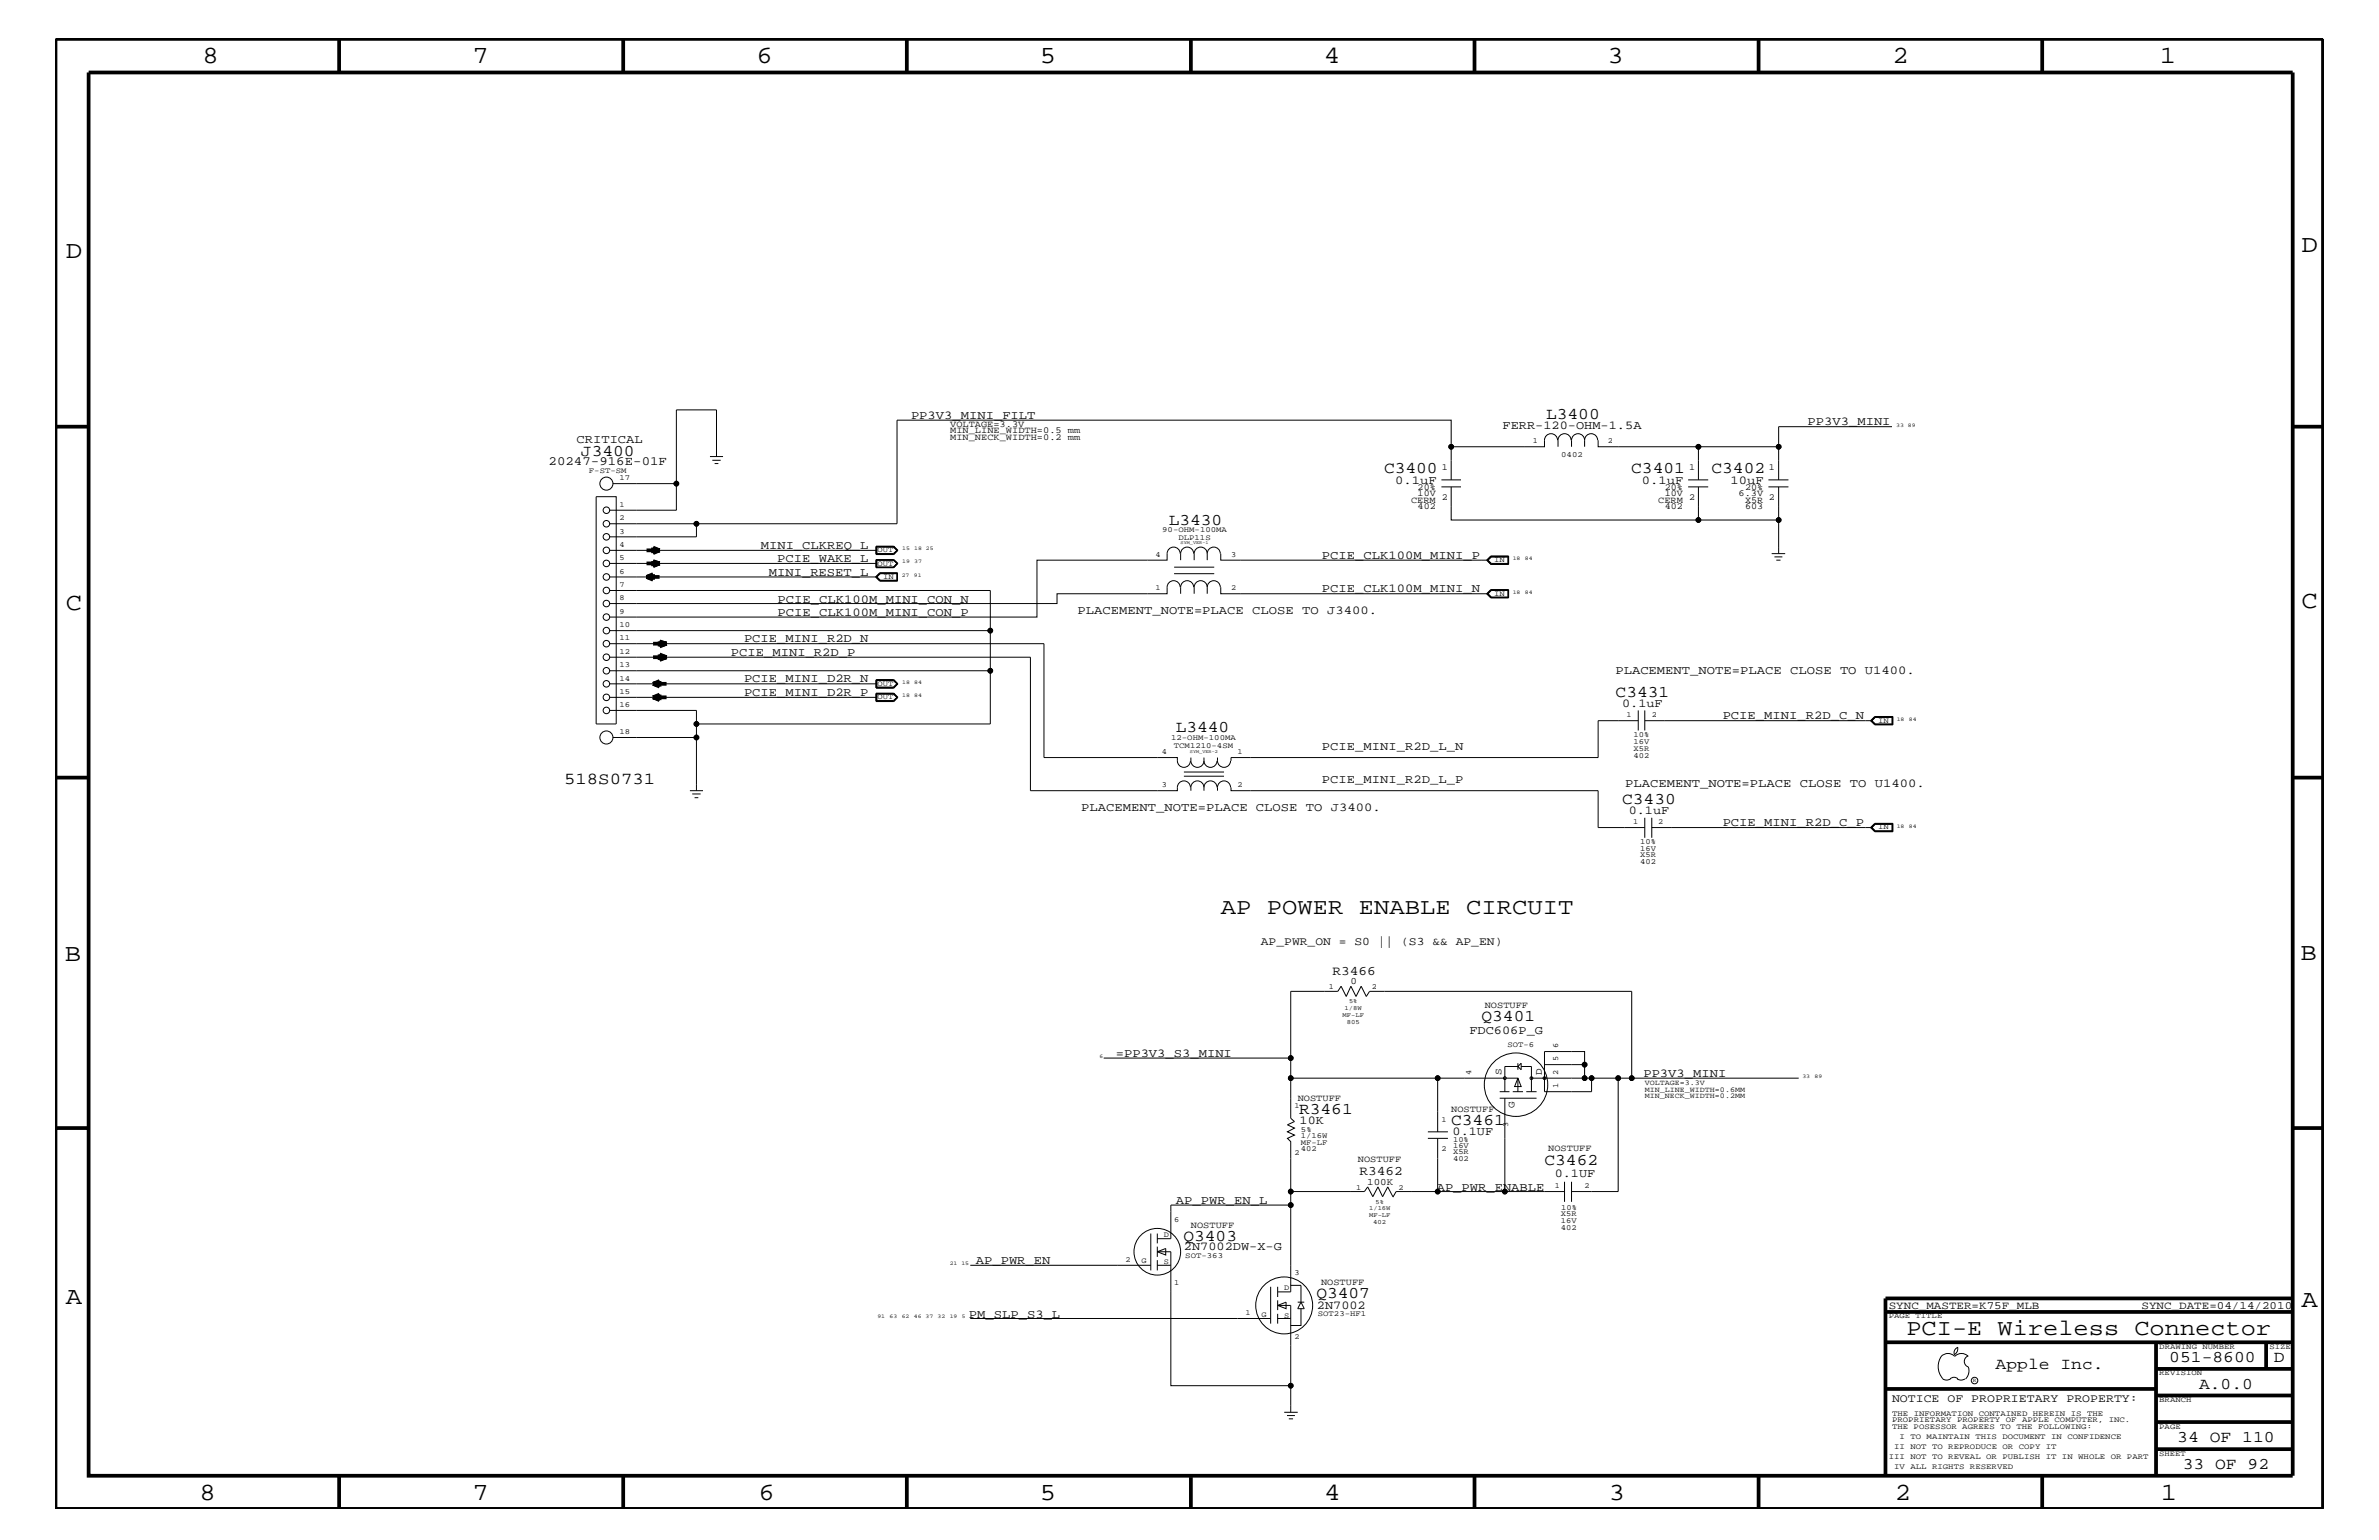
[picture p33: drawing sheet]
<svg xmlns="http://www.w3.org/2000/svg" width="432mm" height="279mm" viewBox="0 0 432 279" stroke-linecap="round" stroke-linejoin="round" font-family="sans-serif">
<defs><g id="words">
<g font-size="4.5">
<text x="36.7" y="11.5">8</text>
<text x="85.8" y="11.5">7</text>
<text x="137.3" y="11.5">6</text>
<text x="188.7" y="11.5">5</text>
<text x="240.3" y="11.5">4</text>
<text x="291.8" y="11.5">3</text>
<text x="343.5" y="11.5">2</text>
<text x="392" y="11.5">1</text>
<text x="11.9" y="46.8">D</text>
<text x="417.7" y="45.7">D</text>
<text x="11.9" y="110.6">C</text>
<text x="417.7" y="110.3">C</text>
<text x="11.8" y="174.3">B</text>
<text x="417.6" y="174.2">B</text>
<text x="11.9" y="236.7">A</text>
<text x="417.7" y="237.1">A</text>
<text x="36.2" y="272.1">8</text>
<text x="85.8" y="272.1">7</text>
<text x="137.7" y="272.1">6</text>
<text x="188.7" y="272.1">5</text>
<text x="240.4" y="272.1">4</text>
<text x="292" y="272.1">3</text>
<text x="343.9" y="272.1">2</text>
<text x="392.2" y="272.1">1</text>
</g>
<g font-size="4.1">
<text x="221.6" y="165.9">AP POWER ENABLE CIRCUIT</text>
<text x="346" y="242.3">PCI-E Wireless Connector</text>
</g>
<g font-size="3">
<text x="280.6" y="76.1">L3400</text>
<text x="105.5" y="82.7">J3400</text>
<text x="251.2" y="85.9">C3400</text>
<text x="296.1" y="85.9">C3401</text>
<text x="310.6" y="85.9">C3402</text>
<text x="212.1" y="95.2">L3430</text>
<text x="293.2" y="126.5">C3431</text>
<text x="213.4" y="132.8">L3440</text>
<text x="102.4" y="142.3">518S0731</text>
<text x="294.4" y="145.9">C3430</text>
<text x="268.9" y="185.3">Q3401</text>
<text x="235.8" y="202.1">R3461</text>
<text x="263.4" y="204.1">C3461</text>
<text x="280.3" y="211.4">C3462</text>
<text x="214.8" y="225.2">Q3403</text>
<text x="238.9" y="235.6">Q3407</text>
<text x="362.2" y="248.4">Apple Inc.</text>
<text x="393.7" y="247.1">051-8600</text>
<text x="399.2" y="252">A.0.0</text>
<text x="412.7" y="247.1">D</text>
<text x="395.2" y="261.6">34 OF 110</text>
<text x="396.2" y="266.6">33 OF 92</text>
</g>
<g font-size="2.4">
<text x="241.9" y="176.8">R3466</text>
<text x="246.8" y="213.2">R3462</text>
</g>
<text font-size="2.3" x="99.6" y="84.4">20247-916E-01F</text>
<g font-size="2.2">
<text x="165.4" y="76">PP3V3_MINI_FILT</text>
<text x="272.7" y="77.8">FERR-120-OHM-1.5A</text>
<text x="328.1" y="77.2">PP3V3_MINI</text>
<text x="104.6" y="80.5">CRITICAL</text>
<text x="253.2" y="87.7">0.1uF</text>
<text x="298" y="87.7">0.1uF</text>
<text x="314.1" y="87.7">10uF</text>
<text x="138.1" y="99.6">MINI_CLKREQ_L</text>
<text x="239.9" y="101.4">PCIE_CLK100M_MINI_P</text>
<text x="139.5" y="104.4">MINI_RESET_L</text>
<text x="141.1" y="102.1">PCIE_WAKE_L</text>
<text x="239.9" y="107.5">PCIE_CLK100M_MINI_N</text>
<text x="141.1" y="111.7">PCIE_CLK100M_MINI_CON_P</text>
<text x="141.1" y="109.3">PCIE_CLK100M_MINI_CON_N</text>
<text x="195.6" y="111.4">PLACEMENT_NOTE=PLACE CLOSE TO J3400.</text>
<text x="132.7" y="119">PCIE_MINI_R2D_P</text>
<text x="135" y="116.5">PCIE_MINI_R2D_N</text>
<text x="135" y="123.8">PCIE_MINI_D2R_N</text>
<text x="293.2" y="122.3">PLACEMENT_NOTE=PLACE CLOSE TO U1400.</text>
<text x="135" y="126.3">PCIE_MINI_D2R_P</text>
<text x="294.4" y="128.3">0.1uF</text>
<text x="312.7" y="130.5">PCIE_MINI_R2D_C_N</text>
<text x="239.9" y="136">PCIE_MINI_R2D_L_N</text>
<text x="239.9" y="142">PCIE_MINI_R2D_L_P</text>
<text x="295" y="142.9">PLACEMENT_NOTE=PLACE CLOSE TO U1400.</text>
<text x="196.3" y="147.1">PLACEMENT_NOTE=PLACE CLOSE TO J3400.</text>
<text x="295.6" y="147.7">0.1uF</text>
<text x="312.7" y="149.9">PCIE_MINI_R2D_C_P</text>
<text x="202.5" y="191.7">=PP3V3_S3_MINI</text>
<text x="266.7" y="187.6">FDC606P_G</text>
<text x="298.3" y="195.4">PP3V3_MINI</text>
<text x="235.9" y="204">10K</text>
<text x="263.7" y="205.9">0.1UF</text>
<text x="282.2" y="213.6">0.1UF</text>
<text x="213.4" y="218.4">AP_PWR_EN_L</text>
<text x="260.8" y="216">AP_PWR_ENABLE</text>
<text x="214.9" y="226.9">2N7002DW-X-G</text>
<text x="177.1" y="229.3">AP_PWR_EN</text>
<text x="175.9" y="239">PM_SLP_S3_L</text>
<text x="239" y="237.4">2N7002</text>
</g>
<g font-size="2.1">
<text x="228.9" y="171.4">AP_PWR_ON = S0 || (S3 &amp;&amp; AP_EN)</text>
<text x="343.4" y="254.4">NOTICE OF PROPRIETARY PROPERTY:</text>
</g>
<g font-size="2">
<text x="342.8" y="237.4">SYNC_MASTER=K75F_MLB</text>
<text x="388.7" y="237.4">SYNC_DATE=04/14/2010</text>
</g>
<g font-size="1.8">
<text x="245.1" y="178.5">0</text>
<text x="272.5" y="195" transform="rotate(-90 272.5 195)">S</text>
<text x="279.8" y="195" transform="rotate(-90 279.8 195)">D</text>
<text x="274.9" y="201" transform="rotate(-90 274.9 201)">G</text>
<text x="248.2" y="214.9">100K</text>
</g>
<g font-size="1.7">
<text x="172.5" y="77.4">VOLTAGE=3.3V</text>
<text x="172.5" y="78.6">MIN_LINE_WIDTH=0.5 mm</text>
<text x="172.5" y="79.9">MIN_NECK_WIDTH=0.2 mm</text>
<text x="257.3" y="88.9">20%</text>
<text x="261.7" y="85.3">1</text>
<text x="302.2" y="88.9">20%</text>
<text x="306.6" y="85.3">1</text>
<text x="316.7" y="88.9">20%</text>
<text x="321.1" y="85.3">1</text>
<text x="256.1" y="91.2">CERM</text>
<text x="257.3" y="92.4">402</text>
<text x="257.3" y="90">10V</text>
<text x="261.7" y="90.7">2</text>
<text x="301" y="91.2">CERM</text>
<text x="302.2" y="90">10V</text>
<text x="302.2" y="92.4">402</text>
<text x="306.6" y="90.7">2</text>
<text x="315.6" y="90">6.3V</text>
<text x="316.7" y="91.2">X5R</text>
<text x="316.7" y="92.4">603</text>
<text x="321.1" y="90.7">2</text>
<text x="269.5" y="182.9">NOSTUFF</text>
<text x="235.5" y="199.8">NOSTUFF</text>
<text x="263.4" y="201.7">NOSTUFF</text>
<text x="281" y="208.9">NOSTUFF</text>
<text x="246.5" y="210.8">NOSTUFF</text>
<text x="216.2" y="222.9">NOSTUFF</text>
<text x="239.8" y="233.2">NOSTUFF</text>
</g>
<g font-size="1.4">
<text x="278.2" y="80.5">1</text>
<text x="283.4" y="83">0402</text>
<text x="291.8" y="80.5">2</text>
<text x="106.9" y="85.8">F-ST-SM</text>
<text x="112.4" y="87.1">17</text>
<text x="112.4" y="94.3">2</text>
<text x="112.4" y="92">1</text>
<text x="112.4" y="101.6">5</text>
<text x="112.4" y="99.3">4</text>
<text x="112.4" y="96.8">3</text>
<text x="159.3" y="100.2">OUT</text>
<text x="209.7" y="101">4</text>
<text x="210.9" y="96.5">90-OHM-100MA</text>
<text x="213.9" y="97.9">DLP11S</text>
<text x="223.4" y="101">3</text>
<text x="112.4" y="106.5">7</text>
<text x="112.4" y="104.1">6</text>
<text x="159.3" y="102.6">OUT</text>
<text x="160.3" y="105">IN</text>
<text x="209.7" y="107.1">1</text>
<text x="223.4" y="107.1">2</text>
<text x="271.2" y="102.1">IN</text>
<text x="112.4" y="111.4">9</text>
<text x="112.4" y="108.9">8</text>
<text x="112.4" y="113.7">10</text>
<text x="271.2" y="108.1">IN</text>
<text x="112.4" y="118.6">12</text>
<text x="112.4" y="116.2">11</text>
<text x="112.4" y="125.9">15</text>
<text x="112.4" y="123.5">14</text>
<text x="112.4" y="121">13</text>
<text x="159.3" y="124.4">OUT</text>
<text x="112.4" y="128.3">16</text>
<text x="159.3" y="126.9">OUT</text>
<text x="295.2" y="130.2">1</text>
<text x="299.8" y="130.2">2</text>
<text x="340.9" y="131.1">IN</text>
<text x="112.4" y="133.2">18</text>
<text x="210.9" y="136.8">4</text>
<text x="212.6" y="134.2">12-OHM-100MA</text>
<text x="213.1" y="135.7">TCM1210-4SM</text>
<text x="224.6" y="136.8">1</text>
<text x="296.5" y="137.4">402</text>
<text x="296.5" y="136.2">X5R</text>
<text x="296.5" y="133.8">10%</text>
<text x="296.5" y="135">16V</text>
<text x="210.9" y="142.9">3</text>
<text x="224.6" y="142.9">2</text>
<text x="296.4" y="149.5">1</text>
<text x="301" y="149.5">2</text>
<text x="297.7" y="154.4">16V</text>
<text x="297.7" y="155.6">X5R</text>
<text x="297.7" y="153.2">10%</text>
<text x="340.9" y="150.5">IN</text>
<text x="297.7" y="156.8">402</text>
<text x="241.2" y="179.5">1</text>
<text x="249" y="179.5">2</text>
<text x="273.6" y="189.9">SOT-6</text>
<text x="282.8" y="190.2" transform="rotate(-90 282.8 190.2)">6</text>
<text x="267" y="195" transform="rotate(-90 267 195)">4</text>
<text x="282.8" y="197.4" transform="rotate(-90 282.8 197.4)">1</text>
<text x="282.8" y="195" transform="rotate(-90 282.8 195)">2</text>
<text x="282.8" y="192.6" transform="rotate(-90 282.8 192.6)">5</text>
<text x="298.5" y="196.8">VOLTAGE=3.3V</text>
<text x="234.9" y="201">1</text>
<text x="261.6" y="203.5">1</text>
<text x="298.5" y="199.2">MIN_NECK_WIDTH=0.2MM</text>
<text x="298.5" y="198.1">MIN_LINE_WIDTH=0.6MM</text>
<text x="234.9" y="209.6">2</text>
<text x="236.1" y="205.3">5%</text>
<text x="236.1" y="207.7">MF-LF</text>
<text x="236.1" y="208.9">402</text>
<text x="236.1" y="206.5">1/16W</text>
<text x="261.6" y="208.9">2</text>
<text x="263.7" y="207.1">10%</text>
<text x="263.7" y="208.2">16V</text>
<text x="263.7" y="209.4">X5R</text>
<text x="273.7" y="204.4" transform="rotate(-90 273.7 204.4)">3</text>
<text x="246.1" y="215.8">1</text>
<text x="253.8" y="215.8">2</text>
<text x="263.7" y="210.7">402</text>
<text x="282.2" y="215.6">1</text>
<text x="287.6" y="215.6">2</text>
<text x="213.1" y="221.7">6</text>
<text x="283.3" y="221.9">16V</text>
<text x="283.3" y="220.7">X5R</text>
<text x="283.4" y="219.5">10%</text>
<text x="211.2" y="224.5">D</text>
<text x="283.3" y="223.1">402</text>
<text x="204.3" y="229">2</text>
<text x="207.2" y="229.2">G</text>
<text x="211.2" y="229.3">S</text>
<text x="213.1" y="233.2">1</text>
<text x="215.1" y="228.2">SOT-363</text>
<text x="234.9" y="231.3">3</text>
<text x="226.1" y="238.6">1</text>
<text x="228.9" y="238.9">G</text>
<text x="233.1" y="239">S</text>
<text x="233.1" y="234.1">D</text>
<text x="239.2" y="238.8">SOT23-HF1</text>
<text x="342.8" y="239.2">PAGE TITLE</text>
<text x="234.9" y="242.9">2</text>
<text x="391.9" y="244.7">DRAWING NUMBER</text>
<text x="411.9" y="244.7">SIZE</text>
<text x="391.9" y="249.5">REVISION</text>
<text x="343.4" y="256.8">THE INFORMATION CONTAINED HEREIN IS THE</text>
<text x="391.9" y="254.4">BRANCH</text>
<text x="343.4" y="259.3">THE POSESSOR AGREES TO THE FOLLOWING:</text>
<text x="343.4" y="258">PROPRIETARY PROPERTY OF APPLE COMPUTER, INC.</text>
<text x="343.8" y="262.9">II NOT TO REPRODUCE OR COPY IT</text>
<text x="344.8" y="261.1">I TO MAINTAIN THIS DOCUMENT IN CONFIDENCE</text>
<text x="391.9" y="259.3">PAGE</text>
<text x="342.8" y="264.7">III NOT TO REVEAL OR PUBLISH IT IN WHOLE OR PART</text>
<text x="343.8" y="266.6">IV ALL RIGHTS RESERVED</text>
<text x="391.9" y="264.1">SHEET</text>
</g>
<g font-size="1.2">
<text x="243.7" y="184.4">MF-LF</text>
<text x="244.1" y="183.2">1/8W</text>
<text x="244.4" y="185.7">805</text>
<text x="244.9" y="182.1">5%</text>
<text x="248.5" y="219.6">1/16W</text>
<text x="248.5" y="220.8">MF-LF</text>
<text x="249.7" y="218.4">5%</text>
<text x="249.3" y="222">402</text>
</g>
<g font-size="1">
<text x="344.2" y="77.4">33 89</text>
<text x="163.7" y="99.9">15</text>
<text x="165.9" y="99.9">18 25</text>
<text x="274.6" y="101.6">18</text>
<text x="276.8" y="101.6">84</text>
<text x="163.7" y="104.7">27</text>
<text x="163.7" y="102.2">19</text>
<text x="165.9" y="104.7">91</text>
<text x="165.9" y="102.2">37</text>
<text x="274.6" y="107.7">18</text>
<text x="276.8" y="107.7">84</text>
<text x="163.7" y="124.1">18</text>
<text x="165.9" y="124.1">84</text>
<text x="163.7" y="126.5">18</text>
<text x="165.9" y="126.5">84</text>
<text x="344.3" y="130.8">18</text>
<text x="346.5" y="130.8">84</text>
<text x="344.3" y="150.1">18</text>
<text x="346.5" y="150.1">84</text>
<text x="199.6" y="192">6</text>
<text x="327.2" y="195.6">33</text>
<text x="329.4" y="195.6">89</text>
<text x="172.4" y="229.6">21 15</text>
<text x="159.3" y="239.2">91</text>
<text x="161.5" y="239.2">63</text>
<text x="163.7" y="239.2">62</text>
<text x="165.9" y="239.2">46 37</text>
<text x="170.2" y="239.2">32</text>
<text x="172.4" y="239.2">19</text>
<text x="174.6" y="239.2">5</text>
<text x="358.1" y="250.7">R</text>
</g>
<g font-size=".8">
<text x="214.3" y="98.7">SYM_VER-1</text>
<text x="216" y="136.7">SYM_VER-2</text>
</g>
</g></defs>
<g fill="none" stroke="#000" stroke-width=".18">
<path d="M282.7 79.9a1.19 1.19 0 0 0-1.2-1.2 1.19 1.19 0 0 0-1.2 1.2v1.2h-16.9v6M285.2 79.9a1.19 1.19 0 0 0-1.2-1.2 1.19 1.19 0 0 0-1.2 1.2v1.2M287.6 79.9a1.19 1.19 0 0 0-1.2-1.2 1.19 1.19 0 0 0-1.2 1.2v1.2M287.6 79.9a1.19 1.19 0 0 1 1.2-1.2 1.19 1.19 0 0 1 1.2 1.2M287.6 79.9v1.2M290.1 79.9v1.2h18.2v6M343.4 77.4h-20.6v9.7M108.2 90.1h3.6v41.2h-3.6zM110.7 99.9h48.5M111.3 87.7h11.5v4.9h-12.1M126.4 95v2.4h-15.7M128.9 82.8h2.3"/>
<path d="M129.3 83.5h1.5M129.7 84.1h.7M130 82.8v-8.4h-7.2v13.3M159 99.1h3.2l.8 .8-.8 .7h-3.2zM159 99.2h3.2M159.1 99.2v1.3M159.2 99.3h2.9l.7 .6-.7 .5h-2.9zM162.2 99.2l.7 .7-.7 .6M162.2 99.2l.6 .7-.6 .6M261.6 88.3h3.6M261.6 87.1h3.6M263.4 88.3v6h44.9v-6"/>
<path d="M263.4 81.1v-4.9h-100.6v18.8h-52.1M306.4 88.3h3.6M306.4 87.1h3.6M308.3 81.1h14.5M321 88.3h3.6M321 87.1h3.6M322.8 88.3v6h-14.5M322.8 94.3v6.1M110.7 119.2h76.3v24.3h26.7a1.28 1.28 0 0 1 .4-1.5 1.28 1.28 0 0 1 1.5-.1l.4 .6 .1 .4M110.7 116.8h78.8v20.6h24.2a1.28 1.28 0 0 0 .4 1.5 1.28 1.28 0 0 0 1.5 .1l.4-.6 .1-.4M110.7 107.1h69v7.3h-69M110.7 104.7h48.5"/>
<path d="M110.7 102.2h48.5M159 100.5h3.2M159.1 101.6h3.1l.6 .6-.6 .7h-3.1zM159.2 101.6v1.3M159.7 103.9h3.2v1.5h-3.2l-.8-.7zM159.8 104l-.7 .7 .7 .7M162.1 101.6l.7 .6-.7 .7M162.2 101.5l.8 .7-.8 .8M162.2 101.5h-3.2v1.5h3.2M162.2 101.5l.7 .7-.7 .8M162.8 104.1h-3l-.6 .6 .6 .6h3M162.8 104v1.4"/>
<path d="M162.9 104h-3.2l-.7 .7 .7 .7h3.2M179.7 114.4v16.9h-53.3v-2.4h-15.7M213.1 104.1h7.3M213.1 102.9h7.3M214.2 100.4a1.19 1.19 0 0 0-1.2-1.1 1.19 1.19 0 0 0-1.2 1.1v1.2h-23.6v10.4h-77.5M214.2 106.5a1.19 1.19 0 0 0-1.2-1.1 1.19 1.19 0 0 0-1.2 1.1v1.2h-19.9v1.8h-81.2M216.7 106.5a1.19 1.19 0 0 0-1.2-1.1 1.19 1.19 0 0 0-1.2 1.1v1.2M216.7 100.4a1.19 1.19 0 0 0-1.2-1.1 1.19 1.19 0 0 0-1.2 1.1v1.2M219.1 100.4a1.19 1.19 0 0 1 1.2-1.1 1.19 1.19 0 0 1 1.2 1.1M219.1 100.4a1.19 1.19 0 0 0-1.2-1.1 1.19 1.19 0 0 0-1.2 1.1v1.2M219.1 106.5a1.19 1.19 0 0 0-1.2-1.1 1.19 1.19 0 0 0-1.2 1.1v1.2M219.1 106.5a1.19 1.19 0 0 1 1.2-1.1 1.19 1.19 0 0 1 1.2 1.1"/>
<path d="M219.1 100.4v1.2M219.1 106.5v1.2M221.6 100.4v1.2h48.5M221.6 106.5v1.2h48.5M269.8 101.6l.8-.7h3.2v1.5h-3.2zM270 101.6l.7-.6h3v1.3h-3zM270.6 107h3.2v1.5h-3.2l-.8-.8zM270.7 101l-.6 .6 .6 .6h3M270.7 107l-.7 .7 .7 .7M273.7 107.1h-3l-.6 .6 .6 .6h3M273.7 107v1.4M273.8 101h-3.2l-.7 .6 .7 .8"/>
<path d="M273.8 107h-3.2l-.7 .7 .7 .7h3.2M321.6 100.4h2.4M322.1 101h1.4M322.4 101.6h.8M110.7 126.5h48.5M110.7 124.1h48.5M110.7 121.7h69M126.4 131.3v2.5h-15.1M126.4 133.8v9.7M159 123.3h3.2l.8 .8-.8 .7h-3.2zM159 125.8h3.2l.8 .7-.8 .8h-3.2zM159 127.2h3.2"/>
<path d="M159 125.8h3.2M159 123.4h3.2M159.1 123.4v1.3h3.1l.6-.6-.6-.7M159.1 125.8v1.4M159.2 125.9h2.9l.7 .6-.7 .6h-2.9zM159.2 123.5h2.9l.7 .6-.7 .6h-2.9zM162.2 125.8l.7 .7-.7 .7M162.2 125.8l.6 .7-.6 .7M162.2 123.4l.7 .7-.7 .7M216.2 137.4a1.28 1.28 0 0 0 .3 1.5 1.28 1.28 0 0 0 1.5 .1l.5-.6v-.4M218.5 138a1.19 1.19 0 0 0 1.2 1.2 1.19 1.19 0 0 0 1.2-1.2M218.5 137.4v.6"/>
<path d="M221 137.4a1.28 1.28 0 0 0 .4 1.5 1.28 1.28 0 0 0 1.5 .1l.4-.6 .1-.4M297.3 128.9v3.6M297.3 130.8h-7.2v6.6h-66.7v.6M298.5 128.9v3.6M298.5 130.8h41.3M339.8 130.8l.6-.6h3v1.1h-3zM340.3 130h3.3v1.5h-3.3l-.8-.7zM340.4 130.1l-.8 .7 .8 .6M340.4 130.1h3.1v1.3h-3.1M340.4 130.1l-.7 .7 .7 .6M125.2 143.5h2.4M125.6 144h1.6"/>
<path d="M126.1 144.7h.6M214.9 140.8h7.3M214.9 140.1h7.3M218.5 142.9a1.19 1.19 0 0 1 1.2-1.2 1.19 1.19 0 0 1 1.2 1.2M218.5 142.9a1.19 1.19 0 0 0-1.2-1.2 1.19 1.19 0 0 0-1.1 1.2v.6M218.5 142.9v.6M223.4 142.9a1.19 1.19 0 0 0-1.2-1.2 1.19 1.19 0 0 0-1.2 1.2v.6M223.4 142.9v.6h66.7v6.6h8.4M298.5 148.4v3.6M299.8 148.4v3.6M299.8 150.1h40M340.3 149.4h3.3v1.5h-3.3l-.8-.8z"/>
<path d="M340.4 149.5h3v1.2h-3l-.6-.6zM340.4 149.5h3.1v1.3h-3.1M340.4 149.5l-.8 .6 .8 .7M340.4 149.5l-.7 .6 .7 .7M200.3 192h34M234.3 195.6v-15.7h8.5l.6-1 .9 1.9 .9-1.9 .9 1.9 1-1.9 .9 1.9 .6-.9h47.6v15.7h-2.5M260.9 195.6h-26.6v7.3l.7 .6-1.3 .6 1.3 .6-1.3 .6 1.3 .6-1.3 .6 .6 .6v27.3h-2.4M272.2 198.1h1.8M272.2 199.2h6.7M273.1 199.2v17M274.6 198.1h1.8M275.5 198.1v-2.5l-.6 1.5h1.2l-.6-1.5h-14.6v9.7"/>
<path d="M275.5 193.5h-2.4v4.6M275.5 192.9v1.2M276.1 192.9v1.2l-.6-.6zM276.1 193.5h1.9v4.6M277 198.1h1.9M280.3 193.2h7.3v-2.4h-7.3v7.3h8.6v-2.5h-1.3M287.6 193.2v2.4h-9.6M288.9 195.6h4.8v20.6h-8.5M296.2 195.6h30.3M234.3 218.6h-21.8v6.1h-2.4M234.3 216.2h13.4l.5-.9 1 1.8 .9-1.8 .9 1.8 .9-1.8 .9 1.8M259.2 206.5h3.6"/>
<path d="M259.2 205.3h3.6M260.9 206.5v9.7h12.2M260.9 216.2h-7.5l-.6 1M273.1 216.2h10.9M284 214.4v3.6M285.2 214.4v3.6M176.1 229.6h32.8M176.1 239.2h54.5M208.9 223.8v6.7M210.1 227.1l1.5-.6v1.2zM210.1 227.1h2.4v24.3h21.8v4.8M210.1 223.8v1.8"/>
<path d="M210.1 226.2v1.8M210.1 228.6v1.9M210.1 229.6h2.4M230.6 233.5v6.6M231.9 236.8l1.5-.6v1.2zM231.9 239.2h2.4M231.9 233.5v1.8M231.9 235.9v1.8M231.9 238.4v1.7M231.9 236.8h2.4v14.6M234.3 233.2h1.8v3l.6 1.2h-1.2l.6-1.2M235.5 236.2h1.2"/>
<path d="M236.1 237.4v3.1h-1.8M233.1 256.2h2.4M233.6 256.8h1.4M233.9 257.4h.8M352.3 246.1a1.69 1.69 0 0 1 2.5 0 1.72 1.72 0 0 1 2.4 0M352.4 246a3.2 3.2 0 0 0 .4 4.3l.8 .1 .4-.2M354 250.2l.7-.3 .7 .3M355.2 250.2l.7 .2 .7-.2M355.3 244.4v.3a1.18 1.18 0 0 1-.6 1.1M355.4 244.4a.99 .99 0 0 0-.6 1.4M357.2 246a1.04 1.04 0 0 0-.7 1 1.04 1.04 0 0 0 .7 1M357.3 248l.1 .7a2.11 2.11 0 0 1-.6 1.5"/>
<circle cx="110.1" cy="87.7" r="1.19"/>
<circle cx="110.1" cy="95" r=".59"/>
<circle cx="110.1" cy="97.4" r=".59"/>
<circle cx="110.1" cy="99.9" r=".59"/>
<circle cx="110.1" cy="92.6" r=".59"/>
<circle cx="122.8" cy="87.7" r=".42"/>
<circle cx="126.4" cy="95" r=".42"/>
<circle cx="263.4" cy="81.1" r=".42"/>
<circle cx="308.3" cy="81.1" r=".42"/>
<circle cx="308.3" cy="94.3" r=".42"/>
<circle cx="322.8" cy="81.1" r=".42"/>
<circle cx="322.8" cy="94.3" r=".42"/>
<circle cx="110.1" cy="112" r=".59"/>
<circle cx="110.1" cy="104.7" r=".59"/>
<circle cx="110.1" cy="102.2" r=".59"/>
<circle cx="110.1" cy="114.4" r=".59"/>
<circle cx="110.1" cy="116.8" r=".59"/>
<circle cx="110.1" cy="107.1" r=".59"/>
<circle cx="110.1" cy="119.2" r=".59"/>
<circle cx="110.1" cy="109.5" r=".59"/>
<circle cx="179.7" cy="114.4" r=".42"/>
<circle cx="110.1" cy="133.8" r="1.19"/>
<circle cx="110.1" cy="128.9" r=".59"/>
<circle cx="110.1" cy="121.7" r=".59"/>
<circle cx="110.1" cy="126.5" r=".59"/>
<circle cx="110.1" cy="124.1" r=".59"/>
<circle cx="126.4" cy="133.8" r=".42"/>
<circle cx="126.4" cy="131.3" r=".42"/>
<circle cx="179.7" cy="121.7" r=".42"/>
<circle cx="234.3" cy="195.6" r=".42"/>
<circle cx="234.3" cy="192" r=".42"/>
<circle cx="260.9" cy="195.6" r=".42"/>
<circle cx="273.1" cy="195.6" r=".25"/>
<circle cx="275.2" cy="196.8" r="5.8"/>
<circle cx="278" cy="195.6" r=".25"/>
<circle cx="280.3" cy="195.6" r=".25"/>
<circle cx="287.6" cy="195.6" r=".42"/>
<circle cx="287.6" cy="193.2" r=".42"/>
<circle cx="288.9" cy="195.6" r=".42"/>
<circle cx="293.7" cy="195.6" r=".42"/>
<circle cx="296.2" cy="195.6" r=".42"/>
<circle cx="234.3" cy="216.2" r=".42"/>
<circle cx="234.3" cy="218.6" r=".42"/>
<circle cx="260.9" cy="216.2" r=".42"/>
<circle cx="273.1" cy="216.2" r=".42"/>
<circle cx="210.1" cy="227.1" r="4.2"/>
<circle cx="233.1" cy="236.8" r="5.2"/>
<circle cx="234.3" cy="251.4" r=".42"/>
<circle cx="358.4" cy="250.5" r=".59"/>
</g>
<g fill="none" stroke="#000" stroke-width=".68" stroke-linecap="butt">
<path d="M10.1 7.1h411.5v266.7h-411.5zM16.1 13.2h400v254.5h-400zM61.6 7.1v6.1M113.1 7.1v6.1M164.6 7.1v6.1M216.2 7.1v6.1M267.6 7.1v6.1M319.2 7.1v6.1M370.7 7.1v6.1M10.1 77.4h6M416.1 77.4h5.5M117.3 99.9h2.4"/>
<path d="M118.5 99.3l1.2 .6-1.2 .5zM118.5 99.5l1.2 .4M118.5 99.7l1.2 .2M118.5 99.6l1.2 .3M119.7 99.9h-1.2M119.7 99.9l-1.2 .3M119.7 99.9l-1.2 .2M117.3 104.7h2.4M117.3 104.7l1.2-.5v1zM117.3 104.7l1.2 .1M117.3 104.7l1.2 .3M117.3 104.7l1.2 .2"/>
<path d="M117.3 102.2h2.4M118.5 119.2h2.5M118.5 116.8h2.5M118.5 101.8l1.2 .4-1.2 .5zM118.5 104.3l-1.2 .4M118.5 104.6l-1.2 .1M118.5 104.4l-1.2 .3M118.5 101.9l1.2 .3M118.5 102.1l1.2 .1M119.7 116.4l1.3 .4-1.3 .5zM119.7 118.7l1.3 .5-1.3 .5zM119.7 118.9l1.3 .3"/>
<path d="M119.7 119.1l1.3 .1M119.7 119l1.3 .2M119.7 116.4l1.3 .4M119.7 116.7l1.3 .1M119.7 116.5l1.3 .3M119.7 102.2l-1.2 .2M119.7 102.2l-1.2 .4M119.7 102.2l-1.2 .3M121 119.2l-1.3 .1M121 119.2l-1.3 .4M121 119.2l-1.3 .3M121 116.8l-1.3 .2"/>
<path d="M121 116.8l-1.3 .4M118.5 126.5h2.5M118.5 124.1l1.2-.5v1zM118.5 126.5l1.2-.5v1zM118.5 126.5l1.2 .1M118.5 126.5l1.2 .4M118.5 126.5l1.2 .3M118.5 124.1h2.5M118.5 124.1l1.2 .1M118.5 124.1l1.2 .3M118.5 124.1l1.2 .2M119.7 126.2l-1.2 .3"/>
<path d="M119.7 126.4l-1.2 .1M119.7 126.3l-1.2 .2M119.7 123.7l-1.2 .4M119.7 124l-1.2 .1M119.7 123.8l-1.2 .3M10.1 141.1h6M416.1 141.1h5.5M10.1 204.7h6M416.1 204.7h5.5M342.2 238h73.9M416.1 235.6h-73.9v32.1M342.2 243.5h73.9"/>
<path d="M342.2 252h49.1M391.3 243.5v24.2M391.3 258h24.8M391.3 253.2h24.8M391.3 248.4h24.8M411.3 243.5v4.9M61.6 267.7v6.1M113.1 267.7v6.1M164.6 267.7v6.1M216.2 268v5.8M267.6 267.7v6.1M319.2 267.7v6.1"/>
<path d="M370.7 267.7v6.1M391.3 262.9h24.8"/>
</g>
<g fill="#000">
<circle cx="122.8" cy="87.7" r=".42"/>
<circle cx="126.4" cy="95" r=".42"/>
<circle cx="263.4" cy="81.1" r=".42"/>
<circle cx="308.3" cy="81.1" r=".42"/>
<circle cx="308.3" cy="94.3" r=".42"/>
<circle cx="322.8" cy="81.1" r=".42"/>
<circle cx="322.8" cy="94.3" r=".42"/>
<circle cx="179.7" cy="114.4" r=".42"/>
<circle cx="126.4" cy="133.8" r=".42"/>
<circle cx="126.4" cy="131.3" r=".42"/>
<circle cx="179.7" cy="121.7" r=".42"/>
<circle cx="234.3" cy="195.6" r=".42"/>
<circle cx="234.3" cy="192" r=".42"/>
<circle cx="260.9" cy="195.6" r=".42"/>
<circle cx="287.6" cy="195.6" r=".42"/>
<circle cx="287.6" cy="193.2" r=".42"/>
<circle cx="288.9" cy="195.6" r=".42"/>
<circle cx="293.7" cy="195.6" r=".42"/>
<circle cx="296.2" cy="195.6" r=".42"/>
<circle cx="234.3" cy="216.2" r=".42"/>
<circle cx="234.3" cy="218.6" r=".42"/>
<circle cx="260.9" cy="216.2" r=".42"/>
<circle cx="273.1" cy="216.2" r=".42"/>
<circle cx="234.3" cy="251.4" r=".42"/>
</g>
<use href="#words"/>
</svg>
